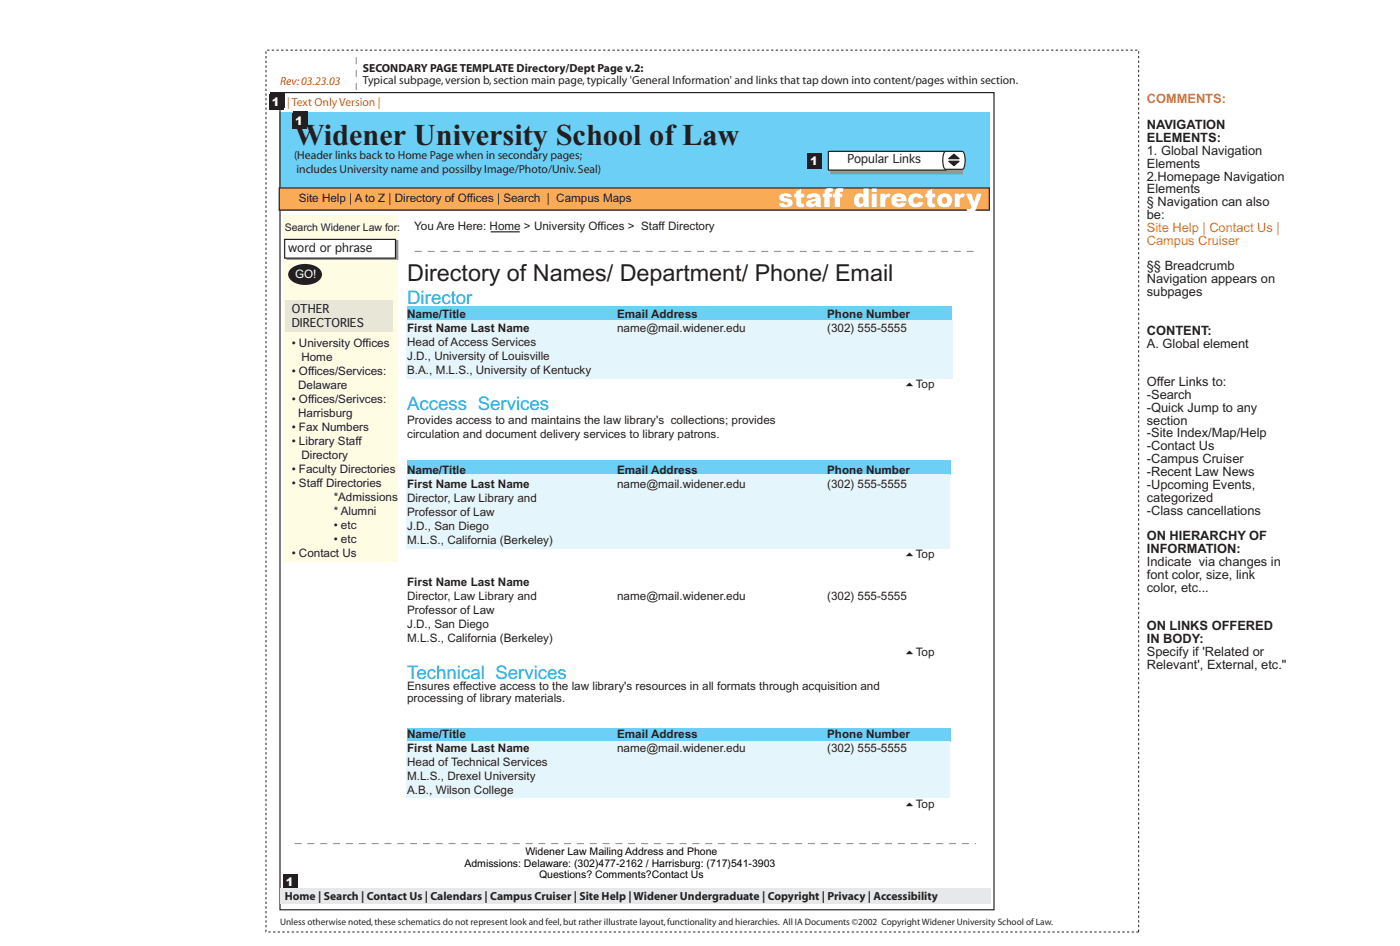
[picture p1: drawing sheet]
<svg xmlns="http://www.w3.org/2000/svg" width="423mm" height="286mm" viewBox="0 0 423 286" stroke-linecap="round" stroke-linejoin="round" font-family="sans-serif">
<defs><g id="words">
<text font-size="9.2" fill="#231f20" x="88.9" y="43.7">Widener University School of Law</text>
<text font-size="7.8" fill="#fff" x="235.3" y="62.4">staff directory</text>
<text font-size="7.1" fill="#231f20" x="123.1" y="85">Directory of Names/ Department/ Phone/ Email</text>
<g font-size="5.6" fill="#00aeef">
<text x="123.1" y="91.7">Director</text>
<text x="123.1" y="123.8">Access Services</text>
<text x="123.1" y="205">Technical Services</text>
</g>
<text font-size="3.9" fill="#ec5653" x="346.8" y="31.3">COMMENTS:</text>
<g font-size="3.9" fill="#231f20">
<text x="346.8" y="39">NAVIGATION</text>
<text x="346.8" y="42.9">ELEMENTS:</text>
<text x="346.8" y="46.8">1. Global Navigation</text>
<text x="346.8" y="50.7">Elements</text>
<text x="346.8" y="54.5">2.Homepage Navigation</text>
<text x="346.8" y="58.4">Elements</text>
<text x="346.8" y="62.3">§ Navigation can also</text>
<text x="346.8" y="66.2">be:</text>
<text x="346.8" y="81.7">§§ Breadcrumb</text>
<text x="346.8" y="85.6">Navigation appears on</text>
<text x="346.8" y="89.5">subpages</text>
<text x="346.8" y="101.1">CONTENT:</text>
<text x="346.8" y="105">A. Global element</text>
<text x="346.8" y="116.6">Offer Links to:</text>
<text x="346.8" y="120.5">-Search</text>
<text x="346.8" y="124.4">-Quick Jump to any</text>
<text x="346.8" y="128.3">section</text>
<text x="346.8" y="132.1">-Site Index/Map/Help</text>
<text x="346.8" y="136">-Contact Us</text>
<text x="346.8" y="139.9">-Campus Cruiser</text>
<text x="346.8" y="143.8">-Recent Law News</text>
<text x="346.8" y="147.7">-Upcoming Events,</text>
<text x="346.8" y="151.5">categorized</text>
<text x="346.8" y="155.4">-Class cancellations</text>
<text x="346.8" y="163.2">ON HIERARCHY OF</text>
<text x="346.8" y="167.1">INFORMATION:</text>
<text x="346.8" y="171">Indicate via changes in</text>
<text x="346.8" y="174.8">font color, size, link</text>
<text x="346.8" y="178.7">color, etc...</text>
<text x="346.8" y="190.4">ON LINKS OFFERED</text>
<text x="346.8" y="194.2">IN BODY:</text>
<text x="346.8" y="198.1">Specify if 'Related or</text>
<text x="346.8" y="202">Relevant', External, etc.&quot;</text>
</g>
<g font-size="3.9" fill="#ef642e">
<text x="346.8" y="70.1">Site Help | Contact Us |</text>
<text x="346.8" y="73.9">Campus Cruiser</text>
</g>
<g font-size="3.5" fill="#231f20">
<text x="109.7" y="21.9">SECONDARY PAGETEMPLATE Directory/Dept Page v.2:</text>
<text x="109.7" y="25.4">Typical subpage,version b,section main page,typically 'General Information' and links that tap down into content/pages within section.</text>
<text x="88.9" y="48">(Header links back to Home Page when in secondary pages;</text>
<text x="89.6" y="52.2">includes University name and possilby Image/Photo/Univ.Seal)</text>
<text x="256.2" y="49.3">Popular Links</text>
<text x="90.3" y="61">Site Help | A to Z | Directory of Offices | Search | Campus Maps</text>
<text x="125.2" y="69.5">You Are Here: Home &gt; University Offices &gt; Staff Directory</text>
<text x="87.1" y="76.2">word or phrase</text>
<text x="88.2" y="94.5">OTHER</text>
<text x="123.1" y="96">Name/Title</text>
<text x="186.6" y="96">Email Address</text>
<text x="250.1" y="96">Phone Number</text>
<text x="88.2" y="98.8">DIRECTORIES</text>
<text x="123.1" y="100.2">First Name Last Name</text>
<text x="186.6" y="100.2">name@mail.widener.edu</text>
<text x="250.1" y="100.2">(302) 555-5555</text>
<text x="88.2" y="104.8">• University Offices</text>
<text x="123.1" y="104.4">Head of Access Services</text>
<text x="88.2" y="113.2">• Offices/Services:</text>
<text x="91.1" y="109">Home</text>
<text x="123.1" y="108.7">J.D., University of Louisville</text>
<text x="123.1" y="112.9">B.A., M.L.S., University of Kentucky</text>
<text x="90.2" y="117.5">Delaware</text>
<text x="273.4" y="117.1">5Top</text>
<text x="88.2" y="121.7">• Offices/Serivces:</text>
<text x="90.2" y="125.9">Harrisburg</text>
<text x="88.2" y="130.2">• Fax Numbers</text>
<text x="123.1" y="128.1">Provides access to and maintains the law library's collections; provides</text>
<text x="88.2" y="134.4">• Library Staff</text>
<text x="123.1" y="132.3">circulation and document delivery services to library patrons.</text>
<text x="88.2" y="142.9">• Faculty Directories</text>
<text x="91.1" y="138.6">Directory</text>
<text x="123.1" y="143.2">Name/Title</text>
<text x="186.6" y="143.2">Email Address</text>
<text x="250.1" y="143.2">Phone Number</text>
<text x="88.2" y="147.1">• Staff Directories</text>
<text x="123.1" y="147.5">First Name Last Name</text>
<text x="186.6" y="147.5">name@mail.widener.edu</text>
<text x="250.1" y="147.5">(302) 555-5555</text>
<text x="100.9" y="151.3">*Admissions</text>
<text x="100.9" y="155.6">* Alumni</text>
<text x="123.1" y="151.7">Director, Law Library and</text>
<text x="123.1" y="155.9">Professor of Law</text>
<text x="100.9" y="159.8">• etc</text>
<text x="123.1" y="160.2">J.D., San Diego</text>
<text x="100.9" y="164">• etc</text>
<text x="123.1" y="164.4">M.L.S., California (Berkeley)</text>
<text x="88.2" y="168.3">• Contact Us</text>
<text x="273.4" y="168.6">5Top</text>
<text x="123.1" y="177.1">First Name Last Name</text>
<text x="123.1" y="181.3">Director, Law Library and</text>
<text x="123.1" y="185.6">Professor of Law</text>
<text x="186.6" y="181.3">name@mail.widener.edu</text>
<text x="250.1" y="181.3">(302) 555-5555</text>
<text x="123.1" y="189.8">J.D., San Diego</text>
<text x="123.1" y="194">M.L.S., California (Berkeley)</text>
<text x="273.4" y="198.3">5Top</text>
<text x="123.1" y="208.5">Ensures effective access to the law library's resources in all formats through acquisition and</text>
<text x="123.1" y="212">processing of library materials.</text>
<text x="123.1" y="223">Name/Title</text>
<text x="123.1" y="227.2">First Name Last Name</text>
<text x="186.6" y="227.2">name@mail.widener.edu</text>
<text x="186.6" y="223">Email Address</text>
<text x="250.1" y="227.2">(302) 555-5555</text>
<text x="250.1" y="223">Phone Number</text>
<text x="123.1" y="231.4">Head of Technical Services</text>
<text x="123.1" y="235.7">M.L.S., Drexel University</text>
<text x="123.1" y="239.9">A.B., Wilson College</text>
<text x="273.4" y="244.1">5Top</text>
<text x="86.1" y="272">Home | Search | Contact Us | Calendars | Campus Cruiser | Site Help |Widener Undergraduate | Copyright | Privacy | Accessibility</text>
</g>
<text font-size="3.5" fill="#ec2a2d" x="84.7" y="25.8">Rev:03.23.03</text>
<g font-size="3.5" fill="#fff">
<text x="82.2" y="32.1">1</text>
<text x="82.6" y="31.4">1</text>
<text x="89.3" y="37.7">1</text>
<text x="89.6" y="37">1</text>
<text x="244.9" y="50">1</text>
<text x="89.3" y="84">GO!</text>
<text x="86.4" y="267.8">1</text>
</g>
<text font-size="3.5" fill="#ea472d" x="86.8" y="32.1">| Text Only Version |</text>
<text font-size="3.2" fill="#231f20" x="86.1" y="69.8">Search Widener Law for:</text>
<g font-size="3.2">
<text x="140.4" y="261.8">Admissions: Delaware: (302)477-2162 / Harrisburg: (717)541-3903</text>
<text x="158.9" y="258.2">Widener Law Mailing Address and Phone</text>
<text x="163" y="265.3">Questions? Comments?Contact Us</text>
</g>
<text font-size="2.8" fill="#231f20" x="84.7" y="279.4">Unless otherwise noted,these schematics do not represent look and feel,but rather illustrate layout,functionality and hierarchies. All IA Documents ©2002 Copyright Widener University School of Law.</text>
</g></defs>
<g fill="#6bcff6">
<path d="M123.2 92.5h164.7v4.5h-164.7z"/>
<path d="M123.2 139h164.3v4.5h-164.3z"/>
<path d="M123.2 219.8h164.3v4.2h-164.3z"/>
</g>
<g fill="#e5f5fc">
<path d="M122.9 96.7h165.3v17.6h-165.3z"/>
<path d="M122.9 143.3h164.3v22.5h-164.3z"/>
<path d="M122.9 223.7h164.3v17.2h-164.3z"/>
</g>
<path d="M84.4 33.9h214.8v22.8h-214.8z" fill="#6bcff6"/>
<path d="M85.7 264.2h4.3v4.6h-4.3z" fill="#231f20"/>
<path d="M85.7 64.9h34.6v104.8h-34.6z" fill="#fffce4"/>
<path d="M91.9 269h197.9z" fill="#fff" stroke="#939598" stroke-width=".35" stroke-dasharray="2.1 1.8" stroke-linecap="butt"/>
<g fill="#231f20">
<path d="M81.8 27.9h4.3v4.6h-4.3z"/>
<path d="M88.9 33.5h4.3v4.6h-4.3z"/>
</g>
<path d="M148.3 70h8.9" fill="none" stroke="#231f20" stroke-width=".35"/>
<path d="M107.7 17.3v11.6z" fill="#fff" stroke="#939598" stroke-width=".35" stroke-dasharray="2.1 1.8" stroke-linecap="butt"/>
<g fill="#231f20">
<path d="M81.5 28.6h4.3v4.5h-4.3z"/>
<path d="M88.5 34.2h4.3v4.6h-4.3z"/>
</g>
<path d="M251.2 46.8h39.8v5.6h-39.8z" fill="#939598" stroke="#939598" stroke-width=".35"/>
<g fill="#fff" stroke="#231f20" stroke-width=".35">
<path d="M250.5 45.7h35.6v5.7h-35.6z"/>
<path d="M285.7 45.8l5.3-.1a4.6 4.6 0 0 1 .6 4.6l-.6 .8h-5.1a4.6 4.6 0 0 1-.6-4.6z"/>
</g>
<g fill="#231f20" stroke="#231f20" stroke-width=".35">
<path d="M286.9 47.9l1.6-1.3 1.5 1.3z"/>
<path d="M286.9 48.7h3.1l-1.5 1.4z"/>
</g>
<path d="M244.2 46.4h4.3v4.6h-4.3z" fill="#231f20"/>
<path d="M80.4 15.1h263.9v266.4h-263.9z" fill="none" stroke="#231f20" stroke-width=".3" stroke-dasharray=".7 .7 .7 .7 .7 .7" stroke-linecap="butt"/>
<path d="M84.7 28h215.9v246.8h-215.9z" fill="none" stroke="#231f20" stroke-width=".35"/>
<path d="M84.8 268.4h214.8v4.7h-214.8z" fill="#e7e8e9"/>
<g fill="#fff" stroke="#939598" stroke-width=".35" stroke-dasharray="2.1 1.8" stroke-linecap="butt">
<path d="M89.1 254.8h206z"/>
<path d="M125.4 76h169.7z"/>
</g>
<path d="M86.8 72.7h33.5v5.6h-33.5z" fill="#939598" stroke="#939598" stroke-width=".35"/>
<path d="M87.8 81.3a6.8 6.8 0 0 1 9.2 .5 2.76 2.76 0 0 1-2.2 3.8 6.6 6.6 0 0 1-7.3-1.6 2.14 2.14 0 0 1 .3-2.7z" fill="#231f20"/>
<path d="M86.1 72.3h33.5v5.7h-33.5z" fill="#fff" stroke="#231f20" stroke-width=".35"/>
<path d="M84.4 56.8h214.8v6.7h-214.8z" fill="#faab55" stroke="#231f20" stroke-width=".35"/>
<path d="M86.4 90.7h32.5v9.5h-32.5z" fill="#e8e6d6"/>
<use href="#words"/>
</svg>
